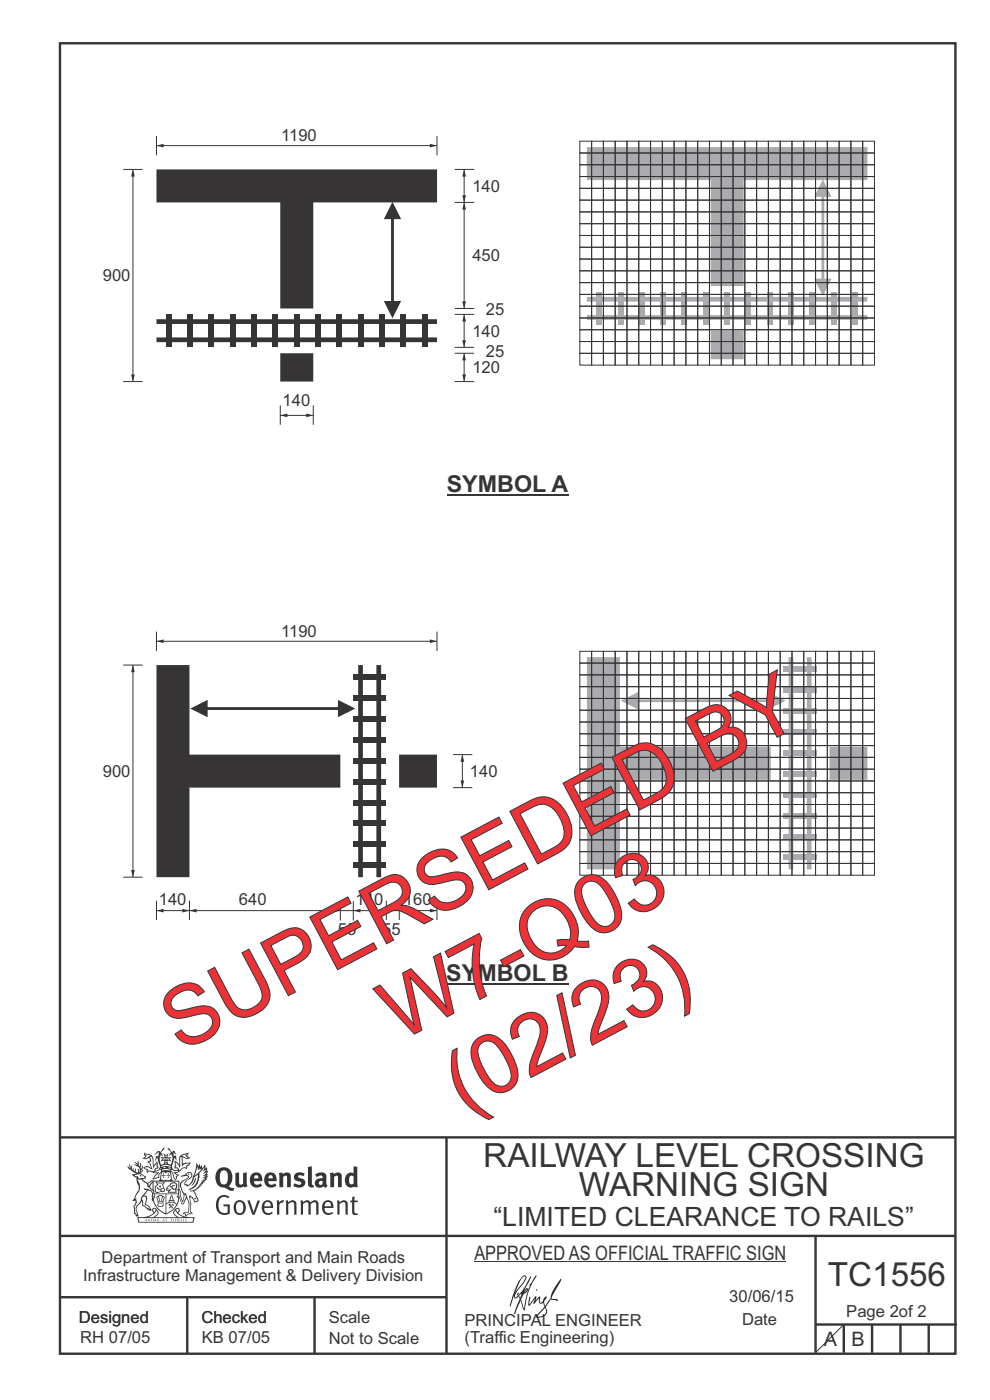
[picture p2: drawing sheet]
<svg xmlns="http://www.w3.org/2000/svg" width="210mm" height="297mm" viewBox="0 0 210 297" stroke-linecap="round" stroke-linejoin="round" font-family="sans-serif">
<defs><g id="words">
<g font-size="17.6" fill="#ed3237">
<text x="84.8" y="221" transform="rotate(-28 84.8 221)">W7-Q03</text>
<text x="38.3" y="223.3" transform="rotate(-28 38.3 223.3)">SUPERSEDED BY</text>
<text x="98.3" y="236.2" transform="rotate(-28 98.3 236.2)">(02/23)</text>
</g>
<g font-size="7.1" fill="#373435">
<text x="102.5" y="247.5">RAILWAY LEVEL CROSSING</text>
<text x="122.8" y="253.8">WARNING SIGN</text>
<text x="175.6" y="272.7">TC1556</text>
</g>
<text font-size="5.6" fill="#373435" x="104.7" y="260">“LIMITED CLEARANCE TO RAILS”</text>
<g font-size="4.9" fill="#373435">
<text x="94.8" y="104.5">SYMBOL A</text>
<text x="94.7" y="208.2">SYMBOL B</text>
</g>
<g font-size="4.2" fill="#373435">
<text x="100.6" y="267.2">APPROVED AS OFFICIAL TRAFFIC SIGN</text>
<text x="174.7" y="285.6">A</text>
<text x="180.6" y="285.6">B</text>
</g>
<g font-size="3.5" fill="#373435">
<text x="59.6" y="29.9">1190</text>
<text x="100.2" y="40.7">140</text>
<text x="21.8" y="59.7">900</text>
<text x="100.2" y="55.4">450</text>
<text x="100.2" y="71.4">140</text>
<text x="103.1" y="66.7">25</text>
<text x="103.1" y="75.7">25</text>
<text x="100.2" y="79.2">120</text>
<text x="59.9" y="86.2">140</text>
<text x="59.6" y="135.1">1190</text>
<text x="21.8" y="164.8">900</text>
<text x="99.7" y="164.8">140</text>
<text x="33.7" y="192">140</text>
<text x="75.4" y="192">140</text>
<text x="50.7" y="192">640</text>
<text x="85.7" y="192">160</text>
<text x="71.7" y="198.3">55</text>
<text x="81.1" y="198.3">55</text>
<text x="21.6" y="267.9">Department of Transport and Main Roads</text>
<text x="17.7" y="271.8">Infrastructure Management &amp; Delivery Division</text>
<text x="16.7" y="280.6">Designed</text>
<text x="42.7" y="280.6">Checked</text>
<text x="69.7" y="280.6">Scale</text>
<text x="98.5" y="281.3">PRINCIPAL ENGINEER</text>
<text x="154.7" y="276.2">30/06/15</text>
<text x="157.4" y="281.2">Date</text>
<text x="179.5" y="279.3">Page 2of 2</text>
<text x="17" y="284.8">RH 07/05</text>
<text x="42.8" y="284.8">KB 07/05</text>
<text x="69.7" y="285.2">Not to Scale</text>
<text x="98.5" y="284.8">(Traffic Engineering)</text>
</g>
</g></defs>
<g fill="none" stroke="#373435" stroke-width=".51">
<path d="M12.7 9.2h190v278h-190zM12.7 241.3h190M94.7 241.4v45.8M12.7 275.2h82M12.7 262.2h190.1M39.7 275.2v12M66.7 275.2v12M173 262.1v24.9M173 281h30M179 281v6M185 281v6M191 281v6"/>
<path d="M197 281v6"/>
</g>
<g fill="#373435">
<path d="M47 248.4a2.55 2.55 0 0 0 0 2.7l.3 .2a.81 .81 0 0 0 1-1v-.5a1.04 1.04 0 0 0-1.1-1.5zM46.3 248.1a1.82 1.82 0 0 1 2.1-.2 1.82 1.82 0 0 1 .9 1.8 2.29 2.29 0 0 1-.8 2l.7 .3h.5l-.2 .6a2.87 2.87 0 0 1-2-.7 2.12 2.12 0 0 1-1.7-3.1z" fill-rule="evenodd"/>
<path d="M49.9 248.9l.8-.2v2a.46 .46 0 0 0 .3 .6 .46 .46 0 0 0 .6-.3v-2.1l.7-.2v2.4l.2 .5-.5 .3-.3-.3a1.02 1.02 0 0 1-1.2 .3 1.02 1.02 0 0 1-.6-1.1z" fill-rule="evenodd"/>
<path d="M54 249.5l-.1 .5h.9a.49 .49 0 0 0-.2-.6 .49 .49 0 0 0-.6 .1zM53.4 249.1a1.34 1.34 0 0 1 1.6-.2 1.34 1.34 0 0 1 .6 1.5v.2h-1.7a.77 .77 0 0 0 .5 .8 .77 .77 0 0 0 .9-.4l.3 .5a1.59 1.59 0 0 1-2 .2 1.59 1.59 0 0 1-.5-2.1z" fill-rule="evenodd"/>
<path d="M57 249.5l-.1 .5h1a.49 .49 0 0 0-.2-.6 .49 .49 0 0 0-.7 .1zM56.4 249.1a1.34 1.34 0 0 1 1.6-.2 1.34 1.34 0 0 1 .7 1.5v.2h-1.8a.77 .77 0 0 0 .5 .8 .77 .77 0 0 0 .9-.4l.4 .5a1.59 1.59 0 0 1-2.1 .2 1.59 1.59 0 0 1-.5-2.1z" fill-rule="evenodd"/>
<path d="M59.2 248.9l.7-.2 .1 .4a.95 .95 0 0 1 1-.3 .95 .95 0 0 1 .7 .8v2.3h-.8v-2.3a.46 .46 0 0 0-.8 .1v2.2h-.8z" fill-rule="evenodd"/>
<path d="M62.6 249.1a1.75 1.75 0 0 1 2-.1l-.2 .5-.6-.2a.43 .43 0 0 0-.6 .3l.4 .3a1.04 1.04 0 0 1 1.2 1.1 1.04 1.04 0 0 1-1.4 1l-1.2-.4 .3-.6 1 .4 .4-.4a.88 .88 0 0 0-1-.5l-.4-.2-.1-.4z" fill-rule="evenodd"/>
<path d="M65.3 247.6l.8-.2 .1 3.8 .3 .2 .1 .4a.88 .88 0 0 1-1 0 .88 .88 0 0 1-.3-1z" fill-rule="evenodd"/>
<path d="M67.8 250.6a.43 .43 0 0 0-.1 .7 .43 .43 0 0 0 .7-.1v-.7zM66.8 249.1a1.7 1.7 0 0 1 2.4 .1v1.9l.3 .4-.4 .5-.5-.4a1.03 1.03 0 0 1-1.7-.1 1.03 1.03 0 0 1 .8-1.5h.7v-.4a.8 .8 0 0 0-1.2 .1z" fill-rule="evenodd"/>
<path d="M70 248.9l.7-.2 .1 .4a.95 .95 0 0 1 1-.3 .95 .95 0 0 1 .7 .8v2.3h-.8v-2.3a.46 .46 0 0 0-.8 .1v2.2h-.8z" fill-rule="evenodd"/>
<path d="M74.3 249.5a1.48 1.48 0 0 0 0 1.7h.5l.2-.1v-1.5l-.3-.2zM75 247.4l.8 .1 .1 4.4h-.7l-.1-.2a1.26 1.26 0 0 1-1.4 0 1.26 1.26 0 0 1-.5-1.3 1.29 1.29 0 0 1 .4-1.4 1.29 1.29 0 0 1 1.4-.1z" fill-rule="evenodd"/>
<path d="M46.4 253.9a1.72 1.72 0 0 1 2.3 0l-.3 .3a1.24 1.24 0 0 0-1.4-.2 1.24 1.24 0 0 0-.6 1.4 1.49 1.49 0 0 0 1.2 1.9l.7-.1v-1.3h-.8l-.1-.4h1.3v1.9a1.93 1.93 0 0 1-2.2 0 1.93 1.93 0 0 1-.7-2.2l.2-.8z" fill-rule="evenodd"/>
<path d="M50.4 255.1a1.65 1.65 0 0 0 .2 2.2 .99 .99 0 0 0 1-1.4 .78 .78 0 0 0-.4-.8 .78 .78 0 0 0-.8 0zM50 254.9a1.33 1.33 0 0 1 1.6-.1 1.33 1.33 0 0 1 .5 1.4 1.31 1.31 0 0 1-1.3 1.6 1.31 1.31 0 0 1-1.2-1.6v-.6z" fill-rule="evenodd"/>
<path d="M52.5 254.7l.4-.1 .9 2.6 .8-2.5h.5l-1.1 3h-.5z" fill-rule="evenodd"/>
<path d="M56.3 255.2l-.2 .7h1.3a.7 .7 0 0 0-.3-.8 .7 .7 0 0 0-.8 .1zM55.9 255a1.22 1.22 0 0 1 1.5-.2 1.22 1.22 0 0 1 .5 1.5h-1.8a.93 .93 0 0 0 .5 1 .93 .93 0 0 0 1.1-.2l.2 .3a1.43 1.43 0 0 1-1.8 .1 1.43 1.43 0 0 1-.6-1.7z" fill-rule="evenodd"/>
<path d="M58.7 254.7l.4-.1 .1 .5 .4-.4 .6-.1-.2 .5a.66 .66 0 0 0-.8 .7v1.9h-.4z" fill-rule="evenodd"/>
<path d="M60.6 254.7l.4-.1 .1 .5a.94 .94 0 0 1 1-.5 .94 .94 0 0 1 .8 .8v2.3h-.5l-.1-2.5a.81 .81 0 0 0-1.2 .3v2.2h-.4z" fill-rule="evenodd"/>
<path d="M63.7 254.7l.5-.1 .1 .5 .4-.3a.78 .78 0 0 1 1.1 .3 .9 .9 0 0 1 1-.5 .9 .9 0 0 1 .8 .8v2.3h-.5l-.1-2.5a.67 .67 0 0 0-1.1 .3v2.2h-.5v-2.4l-.4-.3-.7 .4v2.3h-.5z" fill-rule="evenodd"/>
<path d="M69 255.2l-.1 .7h1.3a.7 .7 0 0 0-.3-.8 .7 .7 0 0 0-.9 .1zM68.7 255a1.22 1.22 0 0 1 1.5-.2 1.22 1.22 0 0 1 .5 1.5h-1.8a.93 .93 0 0 0 .4 1 .93 .93 0 0 0 1.2-.2l.1 .3a1.44 1.44 0 0 1-1.7 .1 1.44 1.44 0 0 1-.6-1.7z" fill-rule="evenodd"/>
<path d="M71.4 254.7l.5-.1 .1 .5a.94 .94 0 0 1 1-.5 .94 .94 0 0 1 .8 .8v2.3h-.5l-.1-2.5a.81 .81 0 0 0-1.2 .3v2.2h-.4z" fill-rule="evenodd"/>
<path d="M74.7 253.9l.5-.1v.9h.7l-.1 .3h-.6v2.2l.1 .2h.5l.1 .3a.75 .75 0 0 1-1.2-.6v-2.1h-.4v-.3h.4z" fill-rule="evenodd"/>
<path d="M30.8 244.9l1.1 .3-.9 .5h-.4l.6-.5zM31.8 245.4h.2a2.44 2.44 0 0 1 .4 1.9l.1 .5 .7-1-.1 .6 .3 .3a.57 .57 0 0 0-.6 .7l-1-.1-.5 .2 .2-.5-.8-.3 .7-.1 .9 .5 .1-.1-.6-1.3-.2-.2h.5zM30.7 244.4l-.1 .5 .2 .4-.6 .4a1.04 1.04 0 0 0 1.4-.1l.2 .6-.3 .1-.2 .4a.94 .94 0 0 1 .8 1.1l-.2-.1a1.16 1.16 0 0 0-1.5-.1l.3 .4 .4 .2 .1 .5 .2 .1 .1-.2a.94 .94 0 0 1 1.1 .2l.8 .1-1.2 1.2a1.13 1.13 0 0 0 1.2-.2l.4-.1-.1-.4 .5-.8a.83 .83 0 0 0-.6 1.1l-.3-.1-.7 .4 1.1-1.4-.5 .1-.5-.1 1.3-.5-.1-.1-.9 .4v-.3l.2-.2 .3 .1 .1-.3-.2-.4v-.6l-.1-.4-.7 1v-.7a1.42 1.42 0 0 0-1.6-1.8z" fill-rule="evenodd"/>
<path d="M38.5 245.2l.5-.2 .7-.1-.6 .3 .8 .5h-.3zM38.3 245.5l.2-.1 .1 2a1.69 1.69 0 0 1 1.6-.6l-.8 .5 .1 .5a1.1 1.1 0 0 0-1.5 .6l-.1-.5-.2-.2h-.5l.3-.4-.3-.7a1.42 1.42 0 0 1 .8 1.1l.2-.1zM37.1 246.2l.1 1-.2 .3 .1 .4h.5l.1 .2a.96 .96 0 0 1-1.1-.1l-.1 .1a1.06 1.06 0 0 0 1.3 .2v.1a.72 .72 0 0 1-1 .2l.3 .5 .6 .2-.4 .2-.1 .6-.2-.3-.4-1.1-.4-.4 .4 .9a1.54 1.54 0 0 0 .7 1.2l.2-.3a.58 .58 0 0 1 .4-.8l.2-.1h-.3l-.5-.3 .9-.5a.93 .93 0 0 1 1.2-.5v.2l.2-.2 .1-.5a.99 .99 0 0 0 .7-.8l-1.3 .1-.3 .2-.1-1.4 .9 .4 .9-.3h-.4l-.5-.4 .4-.7-.6 .2a1.46 1.46 0 0 0-1.4 2.1v.4l-.2-.4z" fill-rule="evenodd"/>
<path d="M35.6 248.9l.2 .1-.1 .3 .4 .1h-.4v.6l-.1-.6h-.3l.3-.1z" fill-rule="evenodd"/>
<path d="M34.6 248.9l.2 .1v.3l.3 .1h-.3l-.1 .6v-.6h-.4l.4-.1z" fill-rule="evenodd"/>
<path d="M34.3 248.8a.57 .57 0 0 1 .9 .2 .57 .57 0 0 1 .9-.2l.2 1.4h-.2a.57 .57 0 0 1-.9 0 .69 .69 0 0 1-1.1 0zM34.2 248.1l-.3 2.1-.2 .4h3l-.2-.4-.3-2.1h-.2v.2l-.8-.1-.8 .1v-.2z" fill-rule="evenodd"/>
<path d="M34.2 252.4a.3 .3 0 0 0 .6 0 .3 .3 0 0 0-.6 0zM33.3 250.9l.3 .3-.3 .4a.79 .79 0 0 0 0 1.3l.8-.2-.1-.3a.55 .55 0 0 1-.7-.6l.1-.1 .2 .3 .3 .2 .8-.2-.4-.7 .4-.4-.7 .2zM33 250.7l1.1 .2 .9-.2-.4 .6 .4 1.2a.56 .56 0 0 1-.8 .3l-.2 .1a.73 .73 0 0 1-.9 .1 .73 .73 0 0 1-.3-1v-.4l.6-.4z" fill-rule="evenodd"/>
<path d="M35.6 251.8l.7-.4a.58 .58 0 0 1 1-.1 .58 .58 0 0 1-.4 .9l-.3-.3a.43 .43 0 0 1 .6-.4 .57 .57 0 0 0-.8 .2l-.2-.1-.3 .1 .4 .2a.55 .55 0 0 0 .9 .4v.5h-1.3l.3-.4-.1-.1-.6 .1 .2-.3-.2-.1zM35.4 251.8l-.1 .2a.39 .39 0 0 0 .2 .6h.3l-.2 .4h1.9l-.1-.8a.86 .86 0 0 0-.1-1.3 .86 .86 0 0 0-1.3 .4z" fill-rule="evenodd"/>
<path d="M36 254.8h.8v.2h-.8zM36.4 253.8l.2 .8h-.4zM36.4 253.5l-.3 .5-.1 .6h-.2v.4l-.7 .4 .2 .1a1.48 1.48 0 0 1 2.1 .2l.2-.1-.6-.5v-.5h-.2l-.1-.6z" fill-rule="evenodd"/>
<path d="M35.8 255.4l.4 .1 .1 .3 .3-.2-.2-.2a.38 .38 0 0 1 .5 .5l-.2-.2-.3 .2 .3 .2-.3 .3-.1-.4-.4 .4-.1-.2 .4-.3-.1-.1-.2 .1z" fill-rule="evenodd"/>
<path d="M34.5 254h.2v.2l-.2 .6h-.2zM33.6 255.3h.9v.2a.55 .55 0 0 1-.8 .4v-.2l-.2-.1zM33.4 254h.2l.2 .8h-.2zM33.6 255l.8-.1 .1 .2h-.8zM33.8 253.7h.5l-.2 1.1h-.1zM33.3 253.8l-.1 .3 .3 1.1a.48 .48 0 0 0-.1 .6 .48 .48 0 0 0 .5 .2h.5a.49 .49 0 0 0 .2-.8l.3-1.1-.1-.3a1.42 1.42 0 0 0-1.5 0z" fill-rule="evenodd"/>
<path d="M33.7 251.5l.4 .1 .1 .3h-.3z" fill-rule="evenodd"/>
<path d="M41.3 250.1l.3-.2-.2 .8-.6 .8h-.2l.5-.7z" fill-rule="evenodd"/>
<path d="M39.7 249l.3-.2 .5 .2a.88 .88 0 0 1-.6 1.1 1.22 1.22 0 0 0-.8 1.3l.5 .2a.72 .72 0 0 0 .9-.4l.5-.8 .2-.6 .8-.6v.2a2.85 2.85 0 0 1-2 2.9l.1 .1a2.13 2.13 0 0 0 1.9-1.5v-.3a2.01 2.01 0 0 0 .3-1.7l1.1-1.3-.4 1 .7-.5-.7 1 .8-.4-.8 .8 .7-.2-.9 .6 .8-.1-.8 .4h.7l-.8 .3 .3 .2h-.4l.2 .3h-.4l.2 .3h-.4l.1 .2h-.1a2.16 2.16 0 0 1-2 1.1l.1 .2 .4-.1a.76 .76 0 0 1 .7 .8l.5 1.2-.6 .2a1.45 1.45 0 0 0-1.1-1.3l.2 1.8-.1 1.8 .4 .3a1.07 1.07 0 0 0-1.2 .4v-.3l-.5-.2a.87 .87 0 0 1 1.1-.1v-.7a4.4 4.4 0 0 0-.6-3.1l-.1-.3h-.2a2.16 2.16 0 0 1-.7-2.2l.3-.4 1.2-.7a.55 .55 0 0 0-.4-.8zM37.8 252.4a.76 .76 0 0 1 .3 1.1l.6 1.6 .4-1.7 .2 .1a.61 .61 0 0 1-.1 .9l-.3 .8-.2 .1-.7-1.6-.3 .1a1.18 1.18 0 0 0 .1-1.4zM41.8 247.5l.2 .7 .3-.5v.6l.4-.5a1.9 1.9 0 0 1-1.2 1.4l-.3 .3zM38.2 249.6l1.4-.2 .2 .2v.3l-.5 .2a1.26 1.26 0 0 0-.9 1.9l.2 .7a1.84 1.84 0 0 1 .1 2.1l-.4-1.4a.96 .96 0 0 0-.4-1.2l-.4 .2a.78 .78 0 0 1 0 1.3l.1 .3h.4l.4 1.1a.38 .38 0 0 0 .2 .4 .38 .38 0 0 0 .4-.1l.6-1.2a2.94 2.94 0 0 1 .4 2.5l-.1 .4h-.8l-.3 .4v.2l.4-.1 .1 .4 .2 .1a1.02 1.02 0 0 1 1.3-.5v-.4l-.3-.1 .1-1.8-.3-1.3h.1a1.14 1.14 0 0 1 .8 1 .63 .63 0 0 0 .8-.2 .63 .63 0 0 0-.2-.9l-.6-1.2 .9-.6 .2-.4h.3l-.1-.2h.4l-.1-.3h.3l-.1-.3 .5-.1-.2-.2 .6-.4v-.2h-.2l.4-.5h-.3l.3-.5-.4 .1 .4-.5v-.3l-.3 .2 .2-.7-.1-.2-.4 .3v-.8l-.6 .8-.2-.8-.2 .5-.3-.7-.1 .6-.5-.8-.1 1.4-.6 1.8a1.81 1.81 0 0 1-1 1.5l-.6-.2a1.75 1.75 0 0 1 1.1-1.2 .75 .75 0 0 0 .1-1.3 .75 .75 0 0 0-1.2 .4z" fill-rule="evenodd"/>
<path d="M41.2 254.1h.3l.2 .2-.4 .1z" fill-rule="evenodd"/>
<path d="M29.4 258.4h11.6l-.1 .8h-11.4zM31.3 258.2l.5-.1a2.48 2.48 0 0 0 1.4-1.3l.3 .5-.5 .6-.5 .3zM32.5 256.6l.3-.2 .2 .1-.3 .7zM37.2 256.8a2.65 2.65 0 0 0 1.8 1.4h-1.1l-.5-.3-.5-.6zM37.4 256.5l.2-.1 .3 .2-.3 .6zM29.2 258.2l.1 1.2h11.8l.2-1.1-.2-.1a4.1 4.1 0 0 1-3.3-.9l.3-.4-.1-.6a1.06 1.06 0 0 0-1.3 1l.2 .4 .6 .5h-4.7l.3-.1a.84 .84 0 0 0 .6-.8 .84 .84 0 0 0-.5-.8l-.3-.2h-.5l-.1 .6 .3 .4a4.2 4.2 0 0 1-3.4 .9z" fill-rule="evenodd"/>
<path d="M31 258.7l.1 .2h-.2zM31 258.5l-.3 .6 .4-.2 .2 .2z" fill-rule="evenodd"/>
<path d="M31.3 258.6h.3v.4a.25 .25 0 0 0 .2-.1 .25 .25 0 0 0-.1-.3h.1a.29 .29 0 0 1 0 .4 .29 .29 0 0 1-.4 0 .29 .29 0 0 1 0-.4z" fill-rule="evenodd"/>
<path d="M32.2 258.6a.22 .22 0 0 1 .3 .2 .22 .22 0 0 1-.3 .2zM32 258.6l.1 .4a.33 .33 0 0 0 .4 0 .33 .33 0 0 0 0-.4 .33 .33 0 0 0-.5 0z" fill-rule="evenodd"/>
<path d="M32.9 258.7l.1 .2h-.2zM32.9 258.5l-.2 .6 .3-.2 .2 .2z" fill-rule="evenodd"/>
<path d="M33.3 258.6h.2l.1 .1 .2-.1-.2 .2 .2 .3-.3-.3-.1 .3h-.1l.2-.3z" fill-rule="evenodd"/>
<path d="M34.7 258.7l.1 .2h-.2zM34.7 258.5l-.3 .6 .4-.2 .2 .2z" fill-rule="evenodd"/>
<path d="M35 258.5h.5l-.2 .1v.5h-.2l.1-.5z" fill-rule="evenodd"/>
<path d="M36.2 258.6l.3-.1-.1 .1v.2h.1h-.1v.3h-.2z" fill-rule="evenodd"/>
<path d="M36.7 258.6h.2v.5h-.2z" fill-rule="evenodd"/>
<path d="M37.3 258.6a.22 .22 0 0 1 .3 .2 .22 .22 0 0 1-.3 .2zM37.1 258.6v.4a.33 .33 0 0 0 .5 0 .33 .33 0 0 0 0-.4 .33 .33 0 0 0-.5 0z" fill-rule="evenodd"/>
<path d="M37.8 258.6l.4-.1-.2 .1v.2h.1h-.1v.2l.2 .1h-.4z" fill-rule="evenodd"/>
<path d="M38.4 258.6h.2l-.1 .4 .2 .1h-.3z" fill-rule="evenodd"/>
<path d="M38.9 258.6h.2v.5h-.2z" fill-rule="evenodd"/>
<path d="M39.3 258.6h.2h-.1l.2 .3-.2 .2-.1-.1v-.1l.2 .1z" fill-rule="evenodd"/>
<path d="M34.2 247.4a1.51 1.51 0 0 1 2 .2 2.67 2.67 0 0 0-2.1 0zM35.7 247.6l.4 .1 .1 .3-.4-.1zM34.6 247.6h.5l.1 .2h-.4zM34 247.8l.3 .2h-.3zM34.9 246.9l.3-.2 .3 .2zM34.9 245.6l.2 .1v.3h-.2zM35 245.1l.2 .2 .2-.2-.1 .3h-.2zM35.1 246.3h.2l.1 .4-.2-.2-.2 .2zM35.3 245.7l.2-.1v.4h-.2zM34.4 245.7h.3l.1 .3-.4 .1 .2-.2zM35.7 245.7h.3l-.2 .2 .2 .2-.4-.1zM32.7 244.9l1-.5-.1 1-.2-.2-.3 .2-.3 1.1 .5-1 .3 .9a1.84 1.84 0 0 1 .2 1.7l.4 .1a2.48 2.48 0 0 1 2.2 0l.2-.2-.2-.7 .7-1.8 .4 .7-.2-1-.2-.1-.2 .3v-.9l.6 .4-.6-.8-.3 .1-.1 .4-.5-.9-.5-.3 .2 .5 .6 .5-.5 .8 .4-.4a2.06 2.06 0 0 1 0 2.3l-.5-.2-.2-.6 .1-.1 .8 .2-.4-.5 .4-.5-.7 .2-.2-.2 .2-.7-.5 .4-.5-.4 .2 .7-.2 .2-.7-.2 .4 .5-.4 .5 .8-.2 .1 .1-.2 .6-.5 .2a2.02 2.02 0 0 1 0-2.2l.3 .5-.1-.7-.3-.1 .8-1.2-.4 .3-.5 .8-.2-.3a.8 .8 0 0 0-.8 .5z" fill-rule="evenodd"/>
<path d="M29.2 250.1l.3 .1a.61 .61 0 0 1 .8 .4l.3 .2a.8 .8 0 0 1 .6 1l.4 .1 .5 .5a1 1 0 0 1 .5 1.1l-.1 .7v-.5h-.1a.96 .96 0 0 0-.8-1.3l-.2-.2h-.7l-.1-.1-.1 .1 .1 .3h.6l-1.2 1.3-.2 1-.4 .6a1.33 1.33 0 0 0-.5 1.8l.2 .5a1.26 1.26 0 0 1-.5-1.5l-.1-.3a1.56 1.56 0 0 0 .4-1.7l-.3 .2 .2-.5a3.2 3.2 0 0 0 .7-3zM30.4 253.9h.4a2.06 2.06 0 0 1-.1 1.6l.7 .5 .4 .4-.6-.1-.8-.6-.1-.9a.51 .51 0 0 1 .1-.9zM28.6 249.3a1.52 1.52 0 0 1 2.1 .5l-1.1 .2-.2-.1-.1-.4h-.5zM27.5 247v.8l-.3-.4h-.1a3.1 3.1 0 0 0 1.9 1.6l-1 .1 .5 .6 .5 .1 .1 1.1a1.84 1.84 0 0 1-.3 2.5l-.4 .9-.3 .4 .2 .1 .4-.1 .1 .4-.2 .5-.3 .2 .1 1.7h.2l.3 .5 .1 .1 .4-.1-.1-.5a1.3 1.3 0 0 1-.1-1.7l.9-1 .1 1.1 .6 .2 .5 .5 .1-.1 .2 .3h.5a1.85 1.85 0 0 0-1.2-1.4l.1-.3a1.39 1.39 0 0 0 0-1.4l-.5-.1 .5-.5a.66 .66 0 0 1 .9-.4 .66 .66 0 0 1 .3 .9l-.1 .4 .2-.1v.2l-.1 .3 .2 .5 .1-.3a2.24 2.24 0 0 0 .1-2.2 .73 .73 0 0 1-.7-.7 .73 .73 0 0 1 .6-.7v-.2a.94 .94 0 0 0-.9 .8 .48 .48 0 0 1-.1-.6 .48 .48 0 0 1 .5-.2l.5-.3a.51 .51 0 0 0-.8 .2l-.5 .2-1-.8h.6l.2-.5-1.2-.7 .5-.5v-.3l-.5 .4 .1-.2a.69 .69 0 0 0 .2-1v.4l-.2 .3v-1.1l-.3-.2 .1 .6-.1 .2-.4-1.3v.7l-.6-.4 .5 .7-.6-.2 .3 .3a1 1 0 0 1 .7 1.4l-.2-.8v.9l-.5-.2v-.8l-.2 .7-.2-.1-.1-.6-.2 .4-.2-.2 .1-.7-.2 .5z" fill-rule="evenodd"/>
<path d="M29.6 249.4l.2-.1 .3 .2z" fill-rule="evenodd"/>
<path d="M32.4 250.5h5.6v2l-.2-.1v-1.7h-5.2v2.5h5.2v-.8l.1 .2-.1 1.1v-.3h-2.5v4a4.1 4.1 0 0 0 2.6-3.6l.1-.1a4 4 0 0 1-2.8 3.9 4.2 4.2 0 0 1-2.8-4.7l.1 1.2 .1-.1a3.8 3.8 0 0 0 2.5 3.4v-4h-2.5l-.2-.9z" fill-rule="evenodd"/>
<circle cx="40" cy="249.1" r=".17"/>
</g>
<path d="M100.6 267.7h66.2" fill="none" stroke="#373435" stroke-width=".21"/>
<g fill="#252726">
<path d="M111.6 273.7l.2-.2-.5 .7zM110.4 274.5l.3 .1-.3 .7-.3-.4zM110.9 270.9l.5-.1a9.3 9.3 0 0 1-2 3.2l-.1 .2 1-2.5zM110.6 271a14.7 14.7 0 0 0-2.2 4.9l-.3 1.2 .1 .1 .8-2.4a.42 .42 0 0 0 .2 .7 .42 .42 0 0 0 .6-.3l.2-.2 .2 .6-1.1 3.1h.2l1.1-2.8 .6 1.9 .2 .2 .2-.5a13.5 13.5 0 0 1 2-6.2l.5-.5-.2-.2-1.6 2.1 .4-.1a14.9 14.9 0 0 0-1.3 5.1l-.4-1.2a1.39 1.39 0 0 1 .2-1.8l.1-.2a.92 .92 0 0 0 .8-1.2 .75 .75 0 0 0-.7 .7l-.2 .2 1.6-3.4h-.1l-.4 .7a10.5 10.5 0 0 1-2.2 3.2l.2-.4a.32 .32 0 0 0-.4 .2 .32 .32 0 0 0 .1 .4l-.5 .4a3.2 3.2 0 0 1 1.1-2.3l.5-.6a2.49 2.49 0 0 0 .7-1.6l-.3-.2z" fill-rule="evenodd"/>
<path d="M115.6 277.5a1.15 1.15 0 0 1 .1 1.3 1.15 1.15 0 0 1-1.2 .5h-.5zM112.3 275.1l-.3 1.7 .3 .2 1.2-1.5-.3 1.1 1.1-1.2a.94 .94 0 0 0 .4 1.2l.5-.3 .3 .9-1.2 1.3a.98 .98 0 0 0-.5 1 1.9 1.9 0 0 0 2.3-1.3l-.1-.3a1.02 1.02 0 0 1 .3-1.4l.5-.9 1.5 .3-.2-.5v.3l-1.1-.2v-.2l2-3.6 .1-.3-.1-.1-1.8 2.7a6.6 6.6 0 0 1-1.5 3l-.2-.2a1.01 1.01 0 0 1 .4-1.4l.1-.2-.3-.2-.3 .5-.2 .5-.5 .4-.2-.4 .1-.9-.2-.1-.8 .9 .2-.9h-.1l-1.4 1.7 .2-1.4v-.1z" fill-rule="evenodd"/>
<path d="M113.7 273.5l.3 .3h-.3z" fill-rule="evenodd"/>
</g>
<path d="M179 281l-6 6" fill="none" stroke="#373435" stroke-width=".21"/>
<path d="M94.8 105h25.8" fill="none" stroke="#373435" stroke-width=".22"/>
<g fill="#373435">
<path d="M59.5 74.9v6h7v-6zM59.5 38.2h7v27.2h-7z" fill-rule="evenodd"/>
<path d="M33.2 35.9h59.5v7h-59.5z" fill-rule="evenodd"/>
<path d="M33.2 71.6h59.5v1h-59.5zM33.2 67.7h59.5v1h-59.5z" fill-rule="evenodd"/>
</g>
<path d="M81.4 63.9h3.7l-1.8 3.6zM83 46.3h.6v17.7h-.6zM83.3 42.8l1.8 3.7h-3.7z" fill="#373435"/>
<path d="M33.2 30.9h59.5M92.7 28.8v4.2" fill="none" stroke="#373435" stroke-width=".21"/>
<g fill="#373435">
<path d="M33.2 30.9l1.5-.4v.8z"/>
<path d="M91.2 30.5l1.5 .4-1.5 .4z"/>
</g>
<path d="M33.2 28.8v4.2M98.5 74.9v6" fill="none" stroke="#373435" stroke-width=".21"/>
<g fill="#373435">
<path d="M98.5 74.9l.3 1.6h-.7z"/>
<path d="M98.1 79.4h.7l-.3 1.5z"/>
</g>
<path d="M98.5 35.9v7M96.5 74.9h4.1M96.5 80.9h4.1" fill="none" stroke="#373435" stroke-width=".21"/>
<g fill="#373435">
<path d="M98.5 35.9l.3 1.6h-.7z"/>
<path d="M98.1 41.4h.7l-.3 1.5z"/>
</g>
<path d="M96.5 35.9h4.1M96.5 42.9h4.1" fill="none" stroke="#373435" stroke-width=".21"/>
<g fill="#373435">
<path d="M35.2 66.7h1.2v7h-1.2z" fill-rule="evenodd"/>
<path d="M39.7 66.7h1.2v7h-1.2z" fill-rule="evenodd"/>
<path d="M44.3 66.7h1.2v7h-1.2z" fill-rule="evenodd"/>
<path d="M48.8 66.7h1.2v7h-1.2z" fill-rule="evenodd"/>
<path d="M53.3 66.7h1.2v7h-1.2z" fill-rule="evenodd"/>
<path d="M57.8 66.7h1.2v7h-1.2z" fill-rule="evenodd"/>
<path d="M62.3 66.7h1.2v7h-1.2z" fill-rule="evenodd"/>
<path d="M66.9 66.7h1.2v7h-1.2z" fill-rule="evenodd"/>
<path d="M71.4 66.7h1.2v7h-1.2z" fill-rule="evenodd"/>
<path d="M75.9 66.7h1.2v7h-1.2z" fill-rule="evenodd"/>
<path d="M80.4 66.7h1.2v7h-1.2z" fill-rule="evenodd"/>
<path d="M89.5 66.7h1.2v7h-1.2z" fill-rule="evenodd"/>
<path d="M84.9 66.7h1.2v7h-1.2z" fill-rule="evenodd"/>
</g>
<path d="M98.5 66.7v7" fill="none" stroke="#373435" stroke-width=".21"/>
<g fill="#373435">
<path d="M98.5 66.7l.3 1.5h-.7z"/>
<path d="M98.1 72.2h.7l-.3 1.5z"/>
</g>
<path d="M98.5 42.9v22.5M96.5 73.7h4.1M96.5 66.7h4.1" fill="none" stroke="#373435" stroke-width=".21"/>
<g fill="#373435">
<path d="M98.5 42.9l.3 1.6h-.7z"/>
<path d="M98.1 63.9h.7l-.3 1.5z"/>
</g>
<path d="M96.5 65.4h4.1M59.5 88.1h7" fill="none" stroke="#373435" stroke-width=".21"/>
<g fill="#373435">
<path d="M59.5 88.1l1.5-.4v.8z"/>
<path d="M64.9 87.7l1.6 .4-1.6 .4z"/>
</g>
<path d="M28.2 35.9v45M26.1 80.9h4.2M59.5 86v4.1M66.5 86v4.1" fill="none" stroke="#373435" stroke-width=".21"/>
<g fill="#373435">
<path d="M28.2 35.9l.4 1.6h-.8z"/>
<path d="M27.8 79.4h.8l-.4 1.5z"/>
</g>
<path d="M26.1 35.9h4.2" fill="none" stroke="#373435" stroke-width=".21"/>
<g fill="#a9abae">
<path d="M150.7 70.2v6h7v-6zM150.7 33.4h7v27.3h-7z" fill-rule="evenodd"/>
<path d="M124.5 31.2h59.5v7h-59.5z" fill-rule="evenodd"/>
<path d="M124.5 66.9h59.5v.9h-59.5zM124.5 63h59.5v1h-59.5z" fill-rule="evenodd"/>
<path d="M126.5 62h1.2v7h-1.2z" fill-rule="evenodd"/>
<path d="M131 62h1.2v7h-1.2z" fill-rule="evenodd"/>
<path d="M135.6 62h1.2v7h-1.2z" fill-rule="evenodd"/>
<path d="M140.1 62h1.2v7h-1.2z" fill-rule="evenodd"/>
<path d="M144.6 62h1.2v7h-1.2z" fill-rule="evenodd"/>
<path d="M149.1 62h1.2v7h-1.2z" fill-rule="evenodd"/>
<path d="M153.6 62h1.2v7h-1.2z" fill-rule="evenodd"/>
<path d="M158.2 62h1.2v7h-1.2z" fill-rule="evenodd"/>
<path d="M162.7 62h1.2v7h-1.2z" fill-rule="evenodd"/>
<path d="M167.2 62h1.2v7h-1.2z" fill-rule="evenodd"/>
<path d="M171.7 62h1.2v7h-1.2z" fill-rule="evenodd"/>
<path d="M180.8 62h1.2v7h-1.2z" fill-rule="evenodd"/>
<path d="M176.2 62h1.2v7h-1.2z" fill-rule="evenodd"/>
</g>
<path d="M172.7 59.1h3.7l-1.9 3.7zM174.2 41.6h.6v17.7h-.6zM174.5 38.1l1.9 3.6h-3.7z" fill="#a9abae"/>
<g fill="none" stroke="#373435" stroke-width=".21">
<path d="M123 30h2.5v2.5h-2.5zM123 32.5h2.5v2.5h-2.5zM123 35h2.5v2.5h-2.5zM123 37.5h2.5v2.5h-2.5zM123 40h2.5v2.5h-2.5zM125.5 30h2.5v2.5h-2.5zM125.5 32.5h2.5v2.5h-2.5zM125.5 35h2.5v2.5h-2.5zM125.5 37.5h2.5v2.5h-2.5zM125.5 40h2.5v2.5h-2.5zM128 30h2.5v2.5h-2.5zM128 32.5h2.5v2.5h-2.5z"/>
<path d="M128 35h2.5v2.5h-2.5zM128 37.5h2.5v2.5h-2.5zM128 40h2.5v2.5h-2.5zM130.5 30h2.5v2.5h-2.5zM130.5 32.5h2.5v2.5h-2.5zM130.5 35h2.5v2.5h-2.5zM130.5 37.5h2.5v2.5h-2.5zM130.5 40h2.5v2.5h-2.5zM133 30h2.5v2.5h-2.5zM133 32.5h2.5v2.5h-2.5zM133 35h2.5v2.5h-2.5zM133 37.5h2.5v2.5h-2.5z"/>
<path d="M133 40h2.5v2.5h-2.5zM135.5 30h2.5v2.5h-2.5zM135.5 32.5h2.5v2.5h-2.5zM135.5 35h2.5v2.5h-2.5zM135.5 37.5h2.5v2.5h-2.5zM135.5 40h2.5v2.5h-2.5zM138 30h2.5v2.5h-2.5zM138 32.5h2.5v2.5h-2.5zM138 35h2.5v2.5h-2.5zM138 37.5h2.5v2.5h-2.5zM138 40h2.5v2.5h-2.5zM140.5 30h2.5v2.5h-2.5z"/>
<path d="M140.5 32.5h2.5v2.5h-2.5zM140.5 35h2.5v2.5h-2.5zM140.5 37.5h2.5v2.5h-2.5zM140.5 40h2.5v2.5h-2.5zM143 30h2.5v2.5h-2.5zM143 32.5h2.5v2.5h-2.5zM143 35h2.5v2.5h-2.5zM143 37.5h2.5v2.5h-2.5zM143 40h2.5v2.5h-2.5zM145.5 30h2.5v2.5h-2.5zM145.5 32.5h2.5v2.5h-2.5zM145.5 35h2.5v2.5h-2.5z"/>
<path d="M145.5 37.5h2.5v2.5h-2.5zM145.5 40h2.5v2.5h-2.5zM148 30h2.5v2.5h-2.5zM148 32.5h2.5v2.5h-2.5zM148 35h2.5v2.5h-2.5zM148 37.5h2.5v2.5h-2.5zM148 40h2.5v2.5h-2.5zM150.5 30h2.5v2.5h-2.5zM150.5 32.5h2.5v2.5h-2.5zM150.5 35h2.5v2.5h-2.5zM150.5 37.5h2.5v2.5h-2.5zM150.5 40h2.5v2.5h-2.5z"/>
<path d="M153 30h2.5v2.5h-2.5zM153 32.5h2.5v2.5h-2.5zM153 35h2.5v2.5h-2.5zM153 37.5h2.5v2.5h-2.5zM153 40h2.5v2.5h-2.5zM155.5 30h2.5v2.5h-2.5zM155.5 32.5h2.5v2.5h-2.5zM155.5 35h2.5v2.5h-2.5zM155.5 37.5h2.5v2.5h-2.5zM155.5 40h2.5v2.5h-2.5zM158 30h2.5v2.5h-2.5zM158 32.5h2.5v2.5h-2.5z"/>
<path d="M158 35h2.5v2.5h-2.5zM158 37.5h2.5v2.5h-2.5zM158 40h2.5v2.5h-2.5zM160.5 30h2.5v2.5h-2.5zM160.5 32.5h2.5v2.5h-2.5zM160.5 35h2.5v2.5h-2.5zM160.5 37.5h2.5v2.5h-2.5zM160.5 40h2.5v2.5h-2.5zM163 30h2.5v2.5h-2.5zM163 32.5h2.5v2.5h-2.5zM163 35h2.5v2.5h-2.5zM163 37.5h2.5v2.5h-2.5z"/>
<path d="M163 40h2.5v2.5h-2.5zM165.5 30h2.5v2.5h-2.5zM165.5 32.5h2.5v2.5h-2.5zM165.5 35h2.5v2.5h-2.5zM165.5 37.5h2.5v2.5h-2.5zM165.5 40h2.5v2.5h-2.5zM168 30h2.5v2.5h-2.5zM168 32.5h2.5v2.5h-2.5zM168 35h2.5v2.5h-2.5zM168 37.5h2.5v2.5h-2.5zM168 40h2.5v2.5h-2.5zM170.5 30h2.5v2.5h-2.5z"/>
<path d="M170.5 32.5h2.5v2.5h-2.5zM170.5 35h2.5v2.5h-2.5zM170.5 37.5h2.5v2.5h-2.5zM170.5 40h2.5v2.5h-2.5zM173 30h2.5v2.5h-2.5zM173 32.5h2.5v2.5h-2.5zM173 35h2.5v2.5h-2.5zM173 37.5h2.5v2.5h-2.5zM173 40h2.5v2.5h-2.5zM175.5 30h2.5v2.5h-2.5zM175.5 32.5h2.5v2.5h-2.5zM175.5 35h2.5v2.5h-2.5z"/>
<path d="M175.5 37.5h2.5v2.5h-2.5zM175.5 40h2.5v2.5h-2.5zM178 30h2.5v2.5h-2.5zM178 32.5h2.5v2.5h-2.5zM178 35h2.5v2.5h-2.5zM178 37.5h2.5v2.5h-2.5zM178 40h2.5v2.5h-2.5zM180.5 30h2.5v2.5h-2.5zM180.5 32.5h2.5v2.5h-2.5zM180.5 35h2.5v2.5h-2.5zM180.5 37.5h2.5v2.5h-2.5zM180.5 40h2.5v2.5h-2.5z"/>
<path d="M183 30h2.5v2.5h-2.5zM183 32.5h2.5v2.5h-2.5zM183 35h2.5v2.5h-2.5zM183 37.5h2.5v2.5h-2.5zM183 40h2.5v2.5h-2.5zM123 42.5h2.5v2.5h-2.5zM123 45h2.5v2.5h-2.5zM123 47.5h2.5v2.5h-2.5zM123 50h2.5v2.5h-2.5zM123 60h2.5v2.5h-2.5zM123 57.5h2.5v2.5h-2.5zM123 55h2.5v2.5h-2.5z"/>
<path d="M123 52.5h2.5v2.5h-2.5zM125.5 42.5h2.5v2.5h-2.5zM125.5 45h2.5v2.5h-2.5zM125.5 47.5h2.5v2.5h-2.5zM125.5 50h2.5v2.5h-2.5zM125.5 60h2.5v2.5h-2.5zM125.5 57.5h2.5v2.5h-2.5zM125.5 55h2.5v2.5h-2.5zM125.5 52.5h2.5v2.5h-2.5zM128 42.5h2.5v2.5h-2.5zM128 45h2.5v2.5h-2.5zM128 47.5h2.5v2.5h-2.5z"/>
<path d="M128 50h2.5v2.5h-2.5zM128 60h2.5v2.5h-2.5zM128 57.5h2.5v2.5h-2.5zM128 55h2.5v2.5h-2.5zM128 52.5h2.5v2.5h-2.5zM130.5 42.5h2.5v2.5h-2.5zM130.5 45h2.5v2.5h-2.5zM130.5 47.5h2.5v2.5h-2.5zM130.5 50h2.5v2.5h-2.5zM130.5 60h2.5v2.5h-2.5zM130.5 57.5h2.5v2.5h-2.5zM130.5 55h2.5v2.5h-2.5z"/>
<path d="M130.5 52.5h2.5v2.5h-2.5zM133 42.5h2.5v2.5h-2.5zM133 45h2.5v2.5h-2.5zM133 47.5h2.5v2.5h-2.5zM133 50h2.5v2.5h-2.5zM133 60h2.5v2.5h-2.5zM133 57.5h2.5v2.5h-2.5zM133 55h2.5v2.5h-2.5zM133 52.5h2.5v2.5h-2.5zM135.5 42.5h2.5v2.5h-2.5zM135.5 45h2.5v2.5h-2.5zM135.5 47.5h2.5v2.5h-2.5z"/>
<path d="M135.5 50h2.5v2.5h-2.5zM135.5 60h2.5v2.5h-2.5zM135.5 57.5h2.5v2.5h-2.5zM135.5 55h2.5v2.5h-2.5zM135.5 52.5h2.5v2.5h-2.5zM138 42.5h2.5v2.5h-2.5zM138 45h2.5v2.5h-2.5zM138 47.5h2.5v2.5h-2.5zM138 50h2.5v2.5h-2.5zM138 60h2.5v2.5h-2.5zM138 57.5h2.5v2.5h-2.5zM138 55h2.5v2.5h-2.5z"/>
<path d="M138 52.5h2.5v2.5h-2.5zM140.5 42.5h2.5v2.5h-2.5zM140.5 45h2.5v2.5h-2.5zM140.5 47.5h2.5v2.5h-2.5zM140.5 50h2.5v2.5h-2.5zM140.5 60h2.5v2.5h-2.5zM140.5 57.5h2.5v2.5h-2.5zM140.5 55h2.5v2.5h-2.5zM140.5 52.5h2.5v2.5h-2.5zM143 42.5h2.5v2.5h-2.5zM143 45h2.5v2.5h-2.5zM143 47.5h2.5v2.5h-2.5z"/>
<path d="M143 50h2.5v2.5h-2.5zM143 60h2.5v2.5h-2.5zM143 57.5h2.5v2.5h-2.5zM143 55h2.5v2.5h-2.5zM143 52.5h2.5v2.5h-2.5zM145.5 42.5h2.5v2.5h-2.5zM145.5 45h2.5v2.5h-2.5zM145.5 47.5h2.5v2.5h-2.5zM145.5 50h2.5v2.5h-2.5zM145.5 60h2.5v2.5h-2.5zM145.5 57.5h2.5v2.5h-2.5zM145.5 55h2.5v2.5h-2.5z"/>
<path d="M145.5 52.5h2.5v2.5h-2.5zM148 42.5h2.5v2.5h-2.5zM148 45h2.5v2.5h-2.5zM148 47.5h2.5v2.5h-2.5zM148 50h2.5v2.5h-2.5zM148 60h2.5v2.5h-2.5zM148 57.5h2.5v2.5h-2.5zM148 55h2.5v2.5h-2.5zM148 52.5h2.5v2.5h-2.5zM150.5 42.5h2.5v2.5h-2.5zM150.5 45h2.5v2.5h-2.5zM150.5 47.5h2.5v2.5h-2.5z"/>
<path d="M150.5 50h2.5v2.5h-2.5zM150.5 60h2.5v2.5h-2.5zM150.5 57.5h2.5v2.5h-2.5zM150.5 55h2.5v2.5h-2.5zM150.5 52.5h2.5v2.5h-2.5zM153 42.5h2.5v2.5h-2.5zM153 45h2.5v2.5h-2.5zM153 47.5h2.5v2.5h-2.5zM153 50h2.5v2.5h-2.5zM153 60h2.5v2.5h-2.5zM153 57.5h2.5v2.5h-2.5zM153 55h2.5v2.5h-2.5z"/>
<path d="M153 52.5h2.5v2.5h-2.5zM155.5 42.5h2.5v2.5h-2.5zM155.5 45h2.5v2.5h-2.5zM155.5 47.5h2.5v2.5h-2.5zM155.5 50h2.5v2.5h-2.5zM155.5 60h2.5v2.5h-2.5zM155.5 57.5h2.5v2.5h-2.5zM155.5 55h2.5v2.5h-2.5zM155.5 52.5h2.5v2.5h-2.5zM158 42.5h2.5v2.5h-2.5zM158 45h2.5v2.5h-2.5zM158 47.5h2.5v2.5h-2.5z"/>
<path d="M158 50h2.5v2.5h-2.5zM158 60h2.5v2.5h-2.5zM158 57.5h2.5v2.5h-2.5zM158 55h2.5v2.5h-2.5zM158 52.5h2.5v2.5h-2.5zM160.5 42.5h2.5v2.5h-2.5zM160.5 45h2.5v2.5h-2.5zM160.5 47.5h2.5v2.5h-2.5zM160.5 50h2.5v2.5h-2.5zM160.5 60h2.5v2.5h-2.5zM160.5 57.5h2.5v2.5h-2.5zM160.5 55h2.5v2.5h-2.5z"/>
<path d="M160.5 52.5h2.5v2.5h-2.5zM163 42.5h2.5v2.5h-2.5zM163 45h2.5v2.5h-2.5zM163 47.5h2.5v2.5h-2.5zM163 50h2.5v2.5h-2.5zM163 60h2.5v2.5h-2.5zM163 57.5h2.5v2.5h-2.5zM163 55h2.5v2.5h-2.5zM163 52.5h2.5v2.5h-2.5zM165.5 42.5h2.5v2.5h-2.5zM165.5 45h2.5v2.5h-2.5zM165.5 47.5h2.5v2.5h-2.5z"/>
<path d="M165.5 50h2.5v2.5h-2.5zM165.5 60h2.5v2.5h-2.5zM165.5 57.5h2.5v2.5h-2.5zM165.5 55h2.5v2.5h-2.5zM165.5 52.5h2.5v2.5h-2.5zM168 42.5h2.5v2.5h-2.5zM168 45h2.5v2.5h-2.5zM168 47.5h2.5v2.5h-2.5zM168 50h2.5v2.5h-2.5zM168 60h2.5v2.5h-2.5zM168 57.5h2.5v2.5h-2.5zM168 55h2.5v2.5h-2.5z"/>
<path d="M168 52.5h2.5v2.5h-2.5zM170.5 42.5h2.5v2.5h-2.5zM170.5 45h2.5v2.5h-2.5zM170.5 47.5h2.5v2.5h-2.5zM170.5 50h2.5v2.5h-2.5zM170.5 60h2.5v2.5h-2.5zM170.5 57.5h2.5v2.5h-2.5zM170.5 55h2.5v2.5h-2.5zM170.5 52.5h2.5v2.5h-2.5zM173 42.5h2.5v2.5h-2.5zM173 45h2.5v2.5h-2.5zM173 47.5h2.5v2.5h-2.5z"/>
<path d="M173 50h2.5v2.5h-2.5zM173 60h2.5v2.5h-2.5zM173 57.5h2.5v2.5h-2.5zM173 55h2.5v2.5h-2.5zM173 52.5h2.5v2.5h-2.5zM175.5 42.5h2.5v2.5h-2.5zM175.5 45h2.5v2.5h-2.5zM175.5 47.5h2.5v2.5h-2.5zM175.5 50h2.5v2.5h-2.5zM175.5 60h2.5v2.5h-2.5zM175.5 57.5h2.5v2.5h-2.5zM175.5 55h2.5v2.5h-2.5z"/>
<path d="M175.5 52.5h2.5v2.5h-2.5zM178 42.5h2.5v2.5h-2.5zM178 45h2.5v2.5h-2.5zM178 47.5h2.5v2.5h-2.5zM178 50h2.5v2.5h-2.5zM178 60h2.5v2.5h-2.5zM178 57.5h2.5v2.5h-2.5zM178 55h2.5v2.5h-2.5zM178 52.5h2.5v2.5h-2.5zM180.5 42.5h2.5v2.5h-2.5zM180.5 45h2.5v2.5h-2.5zM180.5 47.5h2.5v2.5h-2.5z"/>
<path d="M180.5 50h2.5v2.5h-2.5zM180.5 60h2.5v2.5h-2.5zM180.5 57.5h2.5v2.5h-2.5zM180.5 55h2.5v2.5h-2.5zM180.5 52.5h2.5v2.5h-2.5zM183 42.5h2.5v2.5h-2.5zM183 45h2.5v2.5h-2.5zM183 47.5h2.5v2.5h-2.5zM183 50h2.5v2.5h-2.5zM183 60h2.5v2.5h-2.5zM183 57.5h2.5v2.5h-2.5zM183 55h2.5v2.5h-2.5z"/>
<path d="M183 52.5h2.5v2.5h-2.5zM123 75h2.5v2.5h-2.5zM123 72.5h2.5v2.5h-2.5zM123 70h2.5v2.5h-2.5zM123 67.5h2.5v2.5h-2.5zM123 65h2.5v2.5h-2.5zM123 62.5h2.5v2.5h-2.5zM125.5 75h2.5v2.5h-2.5zM125.5 72.5h2.5v2.5h-2.5zM125.5 70h2.5v2.5h-2.5zM125.5 67.5h2.5v2.5h-2.5zM125.5 65h2.5v2.5h-2.5z"/>
<path d="M125.5 62.5h2.5v2.5h-2.5zM128 75h2.5v2.5h-2.5zM128 72.5h2.5v2.5h-2.5zM128 70h2.5v2.5h-2.5zM128 67.5h2.5v2.5h-2.5zM128 65h2.5v2.5h-2.5zM128 62.5h2.5v2.5h-2.5zM130.5 75h2.5v2.5h-2.5zM130.5 72.5h2.5v2.5h-2.5zM130.5 70h2.5v2.5h-2.5zM130.5 67.5h2.5v2.5h-2.5zM130.5 65h2.5v2.5h-2.5z"/>
<path d="M130.5 62.5h2.5v2.5h-2.5zM133 75h2.5v2.5h-2.5zM133 72.5h2.5v2.5h-2.5zM133 70h2.5v2.5h-2.5zM133 67.5h2.5v2.5h-2.5zM133 65h2.5v2.5h-2.5zM133 62.5h2.5v2.5h-2.5zM135.5 75h2.5v2.5h-2.5zM135.5 72.5h2.5v2.5h-2.5zM135.5 70h2.5v2.5h-2.5zM135.5 67.5h2.5v2.5h-2.5zM135.5 65h2.5v2.5h-2.5z"/>
<path d="M135.5 62.5h2.5v2.5h-2.5zM138 75h2.5v2.5h-2.5zM138 72.5h2.5v2.5h-2.5zM138 70h2.5v2.5h-2.5zM138 67.5h2.5v2.5h-2.5zM138 65h2.5v2.5h-2.5zM138 62.5h2.5v2.5h-2.5zM140.5 75h2.5v2.5h-2.5zM140.5 72.5h2.5v2.5h-2.5zM140.5 70h2.5v2.5h-2.5zM140.5 67.5h2.5v2.5h-2.5zM140.5 65h2.5v2.5h-2.5z"/>
<path d="M140.5 62.5h2.5v2.5h-2.5zM143 75h2.5v2.5h-2.5zM143 72.5h2.5v2.5h-2.5zM143 70h2.5v2.5h-2.5zM143 67.5h2.5v2.5h-2.5zM143 65h2.5v2.5h-2.5zM143 62.5h2.5v2.5h-2.5zM145.5 75h2.5v2.5h-2.5zM145.5 72.5h2.5v2.5h-2.5zM145.5 70h2.5v2.5h-2.5zM145.5 67.5h2.5v2.5h-2.5zM145.5 65h2.5v2.5h-2.5z"/>
<path d="M145.5 62.5h2.5v2.5h-2.5zM148 75h2.5v2.5h-2.5zM148 72.5h2.5v2.5h-2.5zM148 70h2.5v2.5h-2.5zM148 67.5h2.5v2.5h-2.5zM148 65h2.5v2.5h-2.5zM148 62.5h2.5v2.5h-2.5zM150.5 75h2.5v2.5h-2.5zM150.5 72.5h2.5v2.5h-2.5zM150.5 70h2.5v2.5h-2.5zM150.5 67.5h2.5v2.5h-2.5zM150.5 65h2.5v2.5h-2.5z"/>
<path d="M150.5 62.5h2.5v2.5h-2.5zM153 75h2.5v2.5h-2.5zM153 72.5h2.5v2.5h-2.5zM153 70h2.5v2.5h-2.5zM153 67.5h2.5v2.5h-2.5zM153 65h2.5v2.5h-2.5zM153 62.5h2.5v2.5h-2.5zM155.5 75h2.5v2.5h-2.5zM155.5 72.5h2.5v2.5h-2.5zM155.5 70h2.5v2.5h-2.5zM155.5 67.5h2.5v2.5h-2.5zM155.5 65h2.5v2.5h-2.5z"/>
<path d="M155.5 62.5h2.5v2.5h-2.5zM158 75h2.5v2.5h-2.5zM158 72.5h2.5v2.5h-2.5zM158 70h2.5v2.5h-2.5zM158 67.5h2.5v2.5h-2.5zM158 65h2.5v2.5h-2.5zM158 62.5h2.5v2.5h-2.5zM160.5 75h2.5v2.5h-2.5zM160.5 72.5h2.5v2.5h-2.5zM160.5 70h2.5v2.5h-2.5zM160.5 67.5h2.5v2.5h-2.5zM160.5 65h2.5v2.5h-2.5z"/>
<path d="M160.5 62.5h2.5v2.5h-2.5zM163 75h2.5v2.5h-2.5zM163 72.5h2.5v2.5h-2.5zM163 70h2.5v2.5h-2.5zM163 67.5h2.5v2.5h-2.5zM163 65h2.5v2.5h-2.5zM163 62.5h2.5v2.5h-2.5zM165.5 75h2.5v2.5h-2.5zM165.5 72.5h2.5v2.5h-2.5zM165.5 70h2.5v2.5h-2.5zM165.5 67.5h2.5v2.5h-2.5zM165.5 65h2.5v2.5h-2.5z"/>
<path d="M165.5 62.5h2.5v2.5h-2.5zM168 75h2.5v2.5h-2.5zM168 72.5h2.5v2.5h-2.5zM168 70h2.5v2.5h-2.5zM168 67.5h2.5v2.5h-2.5zM168 65h2.5v2.5h-2.5zM168 62.5h2.5v2.5h-2.5zM170.5 75h2.5v2.5h-2.5zM170.5 72.5h2.5v2.5h-2.5zM170.5 70h2.5v2.5h-2.5zM170.5 67.5h2.5v2.5h-2.5zM170.5 65h2.5v2.5h-2.5z"/>
<path d="M170.5 62.5h2.5v2.5h-2.5zM173 75h2.5v2.5h-2.5zM173 72.5h2.5v2.5h-2.5zM173 70h2.5v2.5h-2.5zM173 67.5h2.5v2.5h-2.5zM173 65h2.5v2.5h-2.5zM173 62.5h2.5v2.5h-2.5zM175.5 75h2.5v2.5h-2.5zM175.5 72.5h2.5v2.5h-2.5zM175.5 70h2.5v2.5h-2.5zM175.5 67.5h2.5v2.5h-2.5zM175.5 65h2.5v2.5h-2.5z"/>
<path d="M175.5 62.5h2.5v2.5h-2.5zM178 75h2.5v2.5h-2.5zM178 72.5h2.5v2.5h-2.5zM178 70h2.5v2.5h-2.5zM178 67.5h2.5v2.5h-2.5zM178 65h2.5v2.5h-2.5zM178 62.5h2.5v2.5h-2.5zM180.5 75h2.5v2.5h-2.5zM180.5 72.5h2.5v2.5h-2.5zM180.5 70h2.5v2.5h-2.5zM180.5 67.5h2.5v2.5h-2.5zM180.5 65h2.5v2.5h-2.5z"/>
<path d="M180.5 62.5h2.5v2.5h-2.5zM183 75h2.5v2.5h-2.5zM183 72.5h2.5v2.5h-2.5zM183 70h2.5v2.5h-2.5zM183 67.5h2.5v2.5h-2.5zM183 65h2.5v2.5h-2.5zM183 62.5h2.5v2.5h-2.5zM33.2 136h59.5M92.7 134v4.1"/>
</g>
<path d="M94.7 208.8h25.9" fill="none" stroke="#373435" stroke-width=".22"/>
<g fill="#373435">
<path d="M33.2 136l1.5-.4v.8z"/>
<path d="M91.2 135.6l1.5 .4-1.5 .4z"/>
</g>
<path d="M33.2 134v4.1" fill="none" stroke="#373435" stroke-width=".21"/>
<g fill="#373435">
<path d="M84.7 160.1v7h8v-7zM35.4 160.1h36.8v7h-36.8z" fill-rule="evenodd"/>
<path d="M33.2 141.1h7v45h-7z" fill-rule="evenodd"/>
<path d="M79.8 141.1h1v45h-1zM76 141.1h1v45h-1z" fill-rule="evenodd"/>
<path d="M74.9 183h7v1.2h-7z" fill-rule="evenodd"/>
<path d="M74.9 178.5h7v1.2h-7z" fill-rule="evenodd"/>
<path d="M74.9 174.1h7v1.2h-7z" fill-rule="evenodd"/>
<path d="M74.9 169.6h7v1.2h-7z" fill-rule="evenodd"/>
<path d="M74.9 165.2h7v1.2h-7z" fill-rule="evenodd"/>
<path d="M74.9 160.8h7v1.2h-7z" fill-rule="evenodd"/>
<path d="M74.9 156.3h7v1.2h-7z" fill-rule="evenodd"/>
<path d="M74.9 151.9h7v1.2h-7z" fill-rule="evenodd"/>
<path d="M74.9 147.4h7v1.2h-7z" fill-rule="evenodd"/>
<path d="M74.9 143h7v1.2h-7z" fill-rule="evenodd"/>
</g>
<path d="M71.7 148.5l3.7 1.8-3.7 1.9zM43.9 150h28v.6h-28zM40.4 150.3l3.6-1.8v3.7z" fill="#373435"/>
<path d="M98.1 160.1v7" fill="none" stroke="#373435" stroke-width=".21"/>
<g fill="#373435">
<path d="M98.1 160.1l.4 1.5h-.8z"/>
<path d="M97.7 165.6h.8l-.4 1.5z"/>
</g>
<path d="M28.2 141.1v45M96.1 160.1h4.1M96.1 167.1h4.1M26.1 186.1h4.2" fill="none" stroke="#373435" stroke-width=".21"/>
<g fill="#373435">
<path d="M28.2 141.1l.4 1.5h-.8z"/>
<path d="M27.8 184.6h.8l-.4 1.5z"/>
</g>
<path d="M26.1 141.1h4.2M84.7 193.2h8" fill="none" stroke="#373435" stroke-width=".21"/>
<g fill="#373435">
<path d="M84.7 193.2l1.5-.4v.8z"/>
<path d="M91.2 192.8l1.5 .4-1.5 .4z"/>
</g>
<path d="M33.2 193.2h7M81.9 191.1v4.1M92.7 191.1v4.1" fill="none" stroke="#373435" stroke-width=".21"/>
<g fill="#373435">
<path d="M33.2 193.2l1.5-.4v.8z"/>
<path d="M38.7 192.8l1.5 .4-1.5 .4z"/>
</g>
<path d="M33.2 191.1v4.1M40.2 191.1v4.1M40.2 193.2h32M74.9 191.2v4.1M84.7 191.1v4.1" fill="none" stroke="#373435" stroke-width=".21"/>
<g fill="#373435">
<path d="M40.2 193.2l1.5-.4v.8z"/>
<path d="M70.7 192.8l1.5 .4-1.5 .4z"/>
</g>
<path d="M72.2 191.2v4.1M74.9 193.2h7" fill="none" stroke="#373435" stroke-width=".21"/>
<g fill="#373435">
<path d="M74.9 193.2l1.6-.4v.8z"/>
<path d="M80.4 192.8l1.5 .4-1.5 .4z"/>
</g>
<path d="M72.2 193.2h2.7M81.9 193.2h2.8" fill="none" stroke="#373435" stroke-width=".21"/>
<g fill="#a9abae">
<path d="M176 158.4v7h8v-7zM126.7 158.4h36.8v7h-36.8z" fill-rule="evenodd"/>
<path d="M124.5 139.4h7v45h-7z" fill-rule="evenodd"/>
<path d="M171.1 139.4h1v45h-1zM167.3 139.4h1v45h-1z" fill-rule="evenodd"/>
<path d="M166.2 181.3h7v1.2h-7z" fill-rule="evenodd"/>
<path d="M166.2 176.9h7v1.2h-7z" fill-rule="evenodd"/>
<path d="M166.2 172.4h7v1.2h-7z" fill-rule="evenodd"/>
<path d="M166.2 168h7v1.2h-7z" fill-rule="evenodd"/>
<path d="M166.2 163.5h7v1.2h-7z" fill-rule="evenodd"/>
<path d="M166.2 159.1h7v1.2h-7z" fill-rule="evenodd"/>
<path d="M166.2 154.7h7v1.2h-7z" fill-rule="evenodd"/>
<path d="M166.2 150.2h7v1.2h-7z" fill-rule="evenodd"/>
<path d="M166.2 145.8h7v1.2h-7z" fill-rule="evenodd"/>
<path d="M166.2 141.3h7v1.2h-7z" fill-rule="evenodd"/>
</g>
<path d="M163 146.8l3.7 1.8-3.7 1.9zM135.2 148.3h28v.6h-28zM131.7 148.6l3.6-1.8v3.7z" fill="#a9abae"/>
<g fill="none" stroke="#373435" stroke-width=".21">
<path d="M123 138.2h2.5v2.5h-2.5zM125.5 138.2h2.5v2.5h-2.5zM128 138.2h2.5v2.5h-2.5zM130.5 138.2h2.5v2.5h-2.5zM133 138.2h2.5v2.5h-2.5zM135.5 138.2h2.5v2.5h-2.5zM138 138.2h2.5v2.5h-2.5zM140.5 138.2h2.5v2.5h-2.5zM143 138.2h2.5v2.5h-2.5zM145.5 138.2h2.5v2.5h-2.5zM148 138.2h2.5v2.5h-2.5zM150.5 138.2h2.5v2.5h-2.5z"/>
<path d="M153 138.2h2.5v2.5h-2.5zM155.5 138.2h2.5v2.5h-2.5zM158 138.2h2.5v2.5h-2.5zM160.5 138.2h2.5v2.5h-2.5zM163 138.2h2.5v2.5h-2.5zM165.5 138.2h2.5v2.5h-2.5zM168 138.2h2.5v2.5h-2.5zM170.5 138.2h2.5v2.5h-2.5zM173 138.2h2.5v2.5h-2.5zM175.5 138.2h2.5v2.5h-2.5zM178 138.2h2.5v2.5h-2.5zM180.5 138.2h2.5v2.5h-2.5z"/>
<path d="M183 138.2h2.5v2.5h-2.5zM123 140.7h2.5v2.5h-2.5zM123 143.2h2.5v2.5h-2.5zM123 145.7h2.5v2.5h-2.5zM123 148.2h2.5v2.5h-2.5zM123 150.7h2.5v2.5h-2.5zM123 153.2h2.5v2.5h-2.5zM123 155.7h2.5v2.5h-2.5zM123 158.2h2.5v2.5h-2.5zM125.5 140.7h2.5v2.5h-2.5zM125.5 143.2h2.5v2.5h-2.5zM125.5 145.7h2.5v2.5h-2.5z"/>
<path d="M125.5 148.2h2.5v2.5h-2.5zM125.5 150.7h2.5v2.5h-2.5zM125.5 153.2h2.5v2.5h-2.5zM125.5 155.7h2.5v2.5h-2.5zM125.5 158.2h2.5v2.5h-2.5zM128 140.7h2.5v2.5h-2.5zM128 143.2h2.5v2.5h-2.5zM128 145.7h2.5v2.5h-2.5zM128 148.2h2.5v2.5h-2.5zM128 150.7h2.5v2.5h-2.5zM128 153.2h2.5v2.5h-2.5zM128 155.7h2.5v2.5h-2.5z"/>
<path d="M128 158.2h2.5v2.5h-2.5zM130.5 140.7h2.5v2.5h-2.5zM130.5 143.2h2.5v2.5h-2.5zM130.5 145.7h2.5v2.5h-2.5zM130.5 148.2h2.5v2.5h-2.5zM130.5 150.7h2.5v2.5h-2.5zM130.5 153.2h2.5v2.5h-2.5zM130.5 155.7h2.5v2.5h-2.5zM130.5 158.2h2.5v2.5h-2.5zM133 140.7h2.5v2.5h-2.5zM133 143.2h2.5v2.5h-2.5zM133 145.7h2.5v2.5h-2.5z"/>
<path d="M133 148.2h2.5v2.5h-2.5zM133 150.7h2.5v2.5h-2.5zM133 153.2h2.5v2.5h-2.5zM133 155.7h2.5v2.5h-2.5zM133 158.2h2.5v2.5h-2.5zM135.5 140.7h2.5v2.5h-2.5zM135.5 143.2h2.5v2.5h-2.5zM135.5 145.7h2.5v2.5h-2.5zM135.5 148.2h2.5v2.5h-2.5zM135.5 150.7h2.5v2.5h-2.5zM135.5 153.2h2.5v2.5h-2.5zM135.5 155.7h2.5v2.5h-2.5z"/>
<path d="M135.5 158.2h2.5v2.5h-2.5zM138 140.7h2.5v2.5h-2.5zM138 143.2h2.5v2.5h-2.5zM138 145.7h2.5v2.5h-2.5zM138 148.2h2.5v2.5h-2.5zM138 150.7h2.5v2.5h-2.5zM138 153.2h2.5v2.5h-2.5zM138 155.7h2.5v2.5h-2.5zM138 158.2h2.5v2.5h-2.5zM140.5 140.7h2.5v2.5h-2.5zM140.5 143.2h2.5v2.5h-2.5zM140.5 145.7h2.5v2.5h-2.5z"/>
<path d="M140.5 148.2h2.5v2.5h-2.5zM140.5 150.7h2.5v2.5h-2.5zM140.5 153.2h2.5v2.5h-2.5zM140.5 155.7h2.5v2.5h-2.5zM140.5 158.2h2.5v2.5h-2.5zM143 140.7h2.5v2.5h-2.5zM143 143.2h2.5v2.5h-2.5zM143 145.7h2.5v2.5h-2.5zM143 148.2h2.5v2.5h-2.5zM143 150.7h2.5v2.5h-2.5zM143 153.2h2.5v2.5h-2.5zM143 155.7h2.5v2.5h-2.5z"/>
<path d="M143 158.2h2.5v2.5h-2.5zM145.5 140.7h2.5v2.5h-2.5zM145.5 143.2h2.5v2.5h-2.5zM145.5 145.7h2.5v2.5h-2.5zM145.5 148.2h2.5v2.5h-2.5zM145.5 150.7h2.5v2.5h-2.5zM145.5 153.2h2.5v2.5h-2.5zM145.5 155.7h2.5v2.5h-2.5zM145.5 158.2h2.5v2.5h-2.5zM148 140.7h2.5v2.5h-2.5zM148 143.2h2.5v2.5h-2.5zM148 145.7h2.5v2.5h-2.5z"/>
<path d="M148 148.2h2.5v2.5h-2.5zM148 150.7h2.5v2.5h-2.5zM148 153.2h2.5v2.5h-2.5zM148 155.7h2.5v2.5h-2.5zM148 158.2h2.5v2.5h-2.5zM150.5 140.7h2.5v2.5h-2.5zM150.5 143.2h2.5v2.5h-2.5zM150.5 145.7h2.5v2.5h-2.5zM150.5 148.2h2.5v2.5h-2.5zM150.5 150.7h2.5v2.5h-2.5zM150.5 153.2h2.5v2.5h-2.5zM150.5 155.7h2.5v2.5h-2.5z"/>
<path d="M150.5 158.2h2.5v2.5h-2.5zM153 140.7h2.5v2.5h-2.5zM153 143.2h2.5v2.5h-2.5zM153 145.7h2.5v2.5h-2.5zM153 148.2h2.5v2.5h-2.5zM153 150.7h2.5v2.5h-2.5zM153 153.2h2.5v2.5h-2.5zM153 155.7h2.5v2.5h-2.5zM153 158.2h2.5v2.5h-2.5zM155.5 140.7h2.5v2.5h-2.5zM155.5 143.2h2.5v2.5h-2.5zM155.5 145.7h2.5v2.5h-2.5z"/>
<path d="M155.5 148.2h2.5v2.5h-2.5zM155.5 150.7h2.5v2.5h-2.5zM155.5 153.2h2.5v2.5h-2.5zM155.5 155.7h2.5v2.5h-2.5zM155.5 158.2h2.5v2.5h-2.5zM158 140.7h2.5v2.5h-2.5zM158 143.2h2.5v2.5h-2.5zM158 145.7h2.5v2.5h-2.5zM158 148.2h2.5v2.5h-2.5zM158 150.7h2.5v2.5h-2.5zM158 153.2h2.5v2.5h-2.5zM158 155.7h2.5v2.5h-2.5z"/>
<path d="M158 158.2h2.5v2.5h-2.5zM160.5 140.7h2.5v2.5h-2.5zM160.5 143.2h2.5v2.5h-2.5zM160.5 145.7h2.5v2.5h-2.5zM160.5 148.2h2.5v2.5h-2.5zM160.5 150.7h2.5v2.5h-2.5zM160.5 153.2h2.5v2.5h-2.5zM160.5 155.7h2.5v2.5h-2.5zM160.5 158.2h2.5v2.5h-2.5zM163 140.7h2.5v2.5h-2.5zM163 143.2h2.5v2.5h-2.5zM163 145.7h2.5v2.5h-2.5z"/>
<path d="M163 148.2h2.5v2.5h-2.5zM163 150.7h2.5v2.5h-2.5zM163 153.2h2.5v2.5h-2.5zM163 155.7h2.5v2.5h-2.5zM163 158.2h2.5v2.5h-2.5zM165.5 140.7h2.5v2.5h-2.5zM165.5 143.2h2.5v2.5h-2.5zM165.5 145.7h2.5v2.5h-2.5zM165.5 148.2h2.5v2.5h-2.5zM165.5 150.7h2.5v2.5h-2.5zM165.5 153.2h2.5v2.5h-2.5zM165.5 155.7h2.5v2.5h-2.5z"/>
<path d="M165.5 158.2h2.5v2.5h-2.5zM168 140.7h2.5v2.5h-2.5zM168 143.2h2.5v2.5h-2.5zM168 145.7h2.5v2.5h-2.5zM168 148.2h2.5v2.5h-2.5zM168 150.7h2.5v2.5h-2.5zM168 153.2h2.5v2.5h-2.5zM168 155.7h2.5v2.5h-2.5zM168 158.2h2.5v2.5h-2.5zM170.5 140.7h2.5v2.5h-2.5zM170.5 143.2h2.5v2.5h-2.5zM170.5 145.7h2.5v2.5h-2.5z"/>
<path d="M170.5 148.2h2.5v2.5h-2.5zM170.5 150.7h2.5v2.5h-2.5zM170.5 153.2h2.5v2.5h-2.5zM170.5 155.7h2.5v2.5h-2.5zM170.5 158.2h2.5v2.5h-2.5zM173 140.7h2.5v2.5h-2.5zM173 143.2h2.5v2.5h-2.5zM173 145.7h2.5v2.5h-2.5zM173 148.2h2.5v2.5h-2.5zM173 150.7h2.5v2.5h-2.5zM173 153.2h2.5v2.5h-2.5zM173 155.7h2.5v2.5h-2.5z"/>
<path d="M173 158.2h2.5v2.5h-2.5zM175.5 140.7h2.5v2.5h-2.5zM175.5 143.2h2.5v2.5h-2.5zM175.5 145.7h2.5v2.5h-2.5zM175.5 148.2h2.5v2.5h-2.5zM175.5 150.7h2.5v2.5h-2.5zM175.5 153.2h2.5v2.5h-2.5zM175.5 155.7h2.5v2.5h-2.5zM175.5 158.2h2.5v2.5h-2.5zM178 140.7h2.5v2.5h-2.5zM178 143.2h2.5v2.5h-2.5zM178 145.7h2.5v2.5h-2.5z"/>
<path d="M178 148.2h2.5v2.5h-2.5zM178 150.7h2.5v2.5h-2.5zM178 153.2h2.5v2.5h-2.5zM178 155.7h2.5v2.5h-2.5zM178 158.2h2.5v2.5h-2.5zM180.5 140.7h2.5v2.5h-2.5zM180.5 143.2h2.5v2.5h-2.5zM180.5 145.7h2.5v2.5h-2.5zM180.5 148.2h2.5v2.5h-2.5zM180.5 150.7h2.5v2.5h-2.5zM180.5 153.2h2.5v2.5h-2.5zM180.5 155.7h2.5v2.5h-2.5z"/>
<path d="M180.5 158.2h2.5v2.5h-2.5zM183 140.7h2.5v2.5h-2.5zM183 143.2h2.5v2.5h-2.5zM183 145.7h2.5v2.5h-2.5zM183 148.2h2.5v2.5h-2.5zM183 150.7h2.5v2.5h-2.5zM183 153.2h2.5v2.5h-2.5zM183 155.7h2.5v2.5h-2.5zM183 158.2h2.5v2.5h-2.5zM123 178.2h2.5v2.5h-2.5zM123 175.7h2.5v2.5h-2.5zM123 173.2h2.5v2.5h-2.5z"/>
<path d="M123 170.7h2.5v2.5h-2.5zM123 168.2h2.5v2.5h-2.5zM123 165.7h2.5v2.5h-2.5zM123 163.2h2.5v2.5h-2.5zM123 160.7h2.5v2.5h-2.5zM125.5 178.2h2.5v2.5h-2.5zM125.5 175.7h2.5v2.5h-2.5zM125.5 173.2h2.5v2.5h-2.5zM125.5 170.7h2.5v2.5h-2.5zM125.5 168.2h2.5v2.5h-2.5zM125.5 165.7h2.5v2.5h-2.5zM125.5 163.2h2.5v2.5h-2.5z"/>
<path d="M125.5 160.7h2.5v2.5h-2.5zM128 178.2h2.5v2.5h-2.5zM128 175.7h2.5v2.5h-2.5zM128 173.2h2.5v2.5h-2.5zM128 170.7h2.5v2.5h-2.5zM128 168.2h2.5v2.5h-2.5zM128 165.7h2.5v2.5h-2.5zM128 163.2h2.5v2.5h-2.5zM128 160.7h2.5v2.5h-2.5zM130.5 178.2h2.5v2.5h-2.5zM130.5 175.7h2.5v2.5h-2.5zM130.5 173.2h2.5v2.5h-2.5z"/>
<path d="M130.5 170.7h2.5v2.5h-2.5zM130.5 168.2h2.5v2.5h-2.5zM130.5 165.7h2.5v2.5h-2.5zM130.5 163.2h2.5v2.5h-2.5zM130.5 160.7h2.5v2.5h-2.5zM133 178.2h2.5v2.5h-2.5zM133 175.7h2.5v2.5h-2.5zM133 173.2h2.5v2.5h-2.5zM133 170.7h2.5v2.5h-2.5zM133 168.2h2.5v2.5h-2.5zM133 165.7h2.5v2.5h-2.5zM133 163.2h2.5v2.5h-2.5z"/>
<path d="M133 160.7h2.5v2.5h-2.5zM135.5 178.2h2.5v2.5h-2.5zM135.5 175.7h2.5v2.5h-2.5zM135.5 173.2h2.5v2.5h-2.5zM135.5 170.7h2.5v2.5h-2.5zM135.5 168.2h2.5v2.5h-2.5zM135.5 165.7h2.5v2.5h-2.5zM135.5 163.2h2.5v2.5h-2.5zM135.5 160.7h2.5v2.5h-2.5zM138 178.2h2.5v2.5h-2.5zM138 175.7h2.5v2.5h-2.5zM138 173.2h2.5v2.5h-2.5z"/>
<path d="M138 170.7h2.5v2.5h-2.5zM138 168.2h2.5v2.5h-2.5zM138 165.7h2.5v2.5h-2.5zM138 163.2h2.5v2.5h-2.5zM138 160.7h2.5v2.5h-2.5zM140.5 178.2h2.5v2.5h-2.5zM140.5 175.7h2.5v2.5h-2.5zM140.5 173.2h2.5v2.5h-2.5zM140.5 170.7h2.5v2.5h-2.5zM140.5 168.2h2.5v2.5h-2.5zM140.5 165.7h2.5v2.5h-2.5zM140.5 163.2h2.5v2.5h-2.5z"/>
<path d="M140.5 160.7h2.5v2.5h-2.5zM143 178.2h2.5v2.5h-2.5zM143 175.7h2.5v2.5h-2.5zM143 173.2h2.5v2.5h-2.5zM143 170.7h2.5v2.5h-2.5zM143 168.2h2.5v2.5h-2.5zM143 165.7h2.5v2.5h-2.5zM143 163.2h2.5v2.5h-2.5zM143 160.7h2.5v2.5h-2.5zM145.5 178.2h2.5v2.5h-2.5zM145.5 175.7h2.5v2.5h-2.5zM145.5 173.2h2.5v2.5h-2.5z"/>
<path d="M145.5 170.7h2.5v2.5h-2.5zM145.5 168.2h2.5v2.5h-2.5zM145.5 165.7h2.5v2.5h-2.5zM145.5 163.2h2.5v2.5h-2.5zM145.5 160.7h2.5v2.5h-2.5zM148 178.2h2.5v2.5h-2.5zM148 175.7h2.5v2.5h-2.5zM148 173.2h2.5v2.5h-2.5zM148 170.7h2.5v2.5h-2.5zM148 168.2h2.5v2.5h-2.5zM148 165.7h2.5v2.5h-2.5zM148 163.2h2.5v2.5h-2.5z"/>
<path d="M148 160.7h2.5v2.5h-2.5zM150.5 178.2h2.5v2.5h-2.5zM150.5 175.7h2.5v2.5h-2.5zM150.5 173.2h2.5v2.5h-2.5zM150.5 170.7h2.5v2.5h-2.5zM150.5 168.2h2.5v2.5h-2.5zM150.5 165.7h2.5v2.5h-2.5zM150.5 163.2h2.5v2.5h-2.5zM150.5 160.7h2.5v2.5h-2.5zM153 178.2h2.5v2.5h-2.5zM153 175.7h2.5v2.5h-2.5zM153 173.2h2.5v2.5h-2.5z"/>
<path d="M153 170.7h2.5v2.5h-2.5zM153 168.2h2.5v2.5h-2.5zM153 165.7h2.5v2.5h-2.5zM153 163.2h2.5v2.5h-2.5zM153 160.7h2.5v2.5h-2.5zM155.5 178.2h2.5v2.5h-2.5zM155.5 175.7h2.5v2.5h-2.5zM155.5 173.2h2.5v2.5h-2.5zM155.5 170.7h2.5v2.5h-2.5zM155.5 168.2h2.5v2.5h-2.5zM155.5 165.7h2.5v2.5h-2.5zM155.5 163.2h2.5v2.5h-2.5z"/>
<path d="M155.5 160.7h2.5v2.5h-2.5zM158 178.2h2.5v2.5h-2.5zM158 175.7h2.5v2.5h-2.5zM158 173.2h2.5v2.5h-2.5zM158 170.7h2.5v2.5h-2.5zM158 168.2h2.5v2.5h-2.5zM158 165.7h2.5v2.5h-2.5zM158 163.2h2.5v2.5h-2.5zM158 160.7h2.5v2.5h-2.5zM160.5 178.2h2.5v2.5h-2.5zM160.5 175.7h2.5v2.5h-2.5zM160.5 173.2h2.5v2.5h-2.5z"/>
<path d="M160.5 170.7h2.5v2.5h-2.5zM160.5 168.2h2.5v2.5h-2.5zM160.5 165.7h2.5v2.5h-2.5zM160.5 163.2h2.5v2.5h-2.5zM160.5 160.7h2.5v2.5h-2.5zM163 178.2h2.5v2.5h-2.5zM163 175.7h2.5v2.5h-2.5zM163 173.2h2.5v2.5h-2.5zM163 170.7h2.5v2.5h-2.5zM163 168.2h2.5v2.5h-2.5zM163 165.7h2.5v2.5h-2.5zM163 163.2h2.5v2.5h-2.5z"/>
<path d="M163 160.7h2.5v2.5h-2.5zM165.5 178.2h2.5v2.5h-2.5zM165.5 175.7h2.5v2.5h-2.5zM165.5 173.2h2.5v2.5h-2.5zM165.5 170.7h2.5v2.5h-2.5zM165.5 168.2h2.5v2.5h-2.5zM165.5 165.7h2.5v2.5h-2.5zM165.5 163.2h2.5v2.5h-2.5zM165.5 160.7h2.5v2.5h-2.5zM168 178.2h2.5v2.5h-2.5zM168 175.7h2.5v2.5h-2.5zM168 173.2h2.5v2.5h-2.5z"/>
<path d="M168 170.7h2.5v2.5h-2.5zM168 168.2h2.5v2.5h-2.5zM168 165.7h2.5v2.5h-2.5zM168 163.2h2.5v2.5h-2.5zM168 160.7h2.5v2.5h-2.5zM170.5 178.2h2.5v2.5h-2.5zM170.5 175.7h2.5v2.5h-2.5zM170.5 173.2h2.5v2.5h-2.5zM170.5 170.7h2.5v2.5h-2.5zM170.5 168.2h2.5v2.5h-2.5zM170.5 165.7h2.5v2.5h-2.5zM170.5 163.2h2.5v2.5h-2.5z"/>
<path d="M170.5 160.7h2.5v2.5h-2.5zM173 178.2h2.5v2.5h-2.5zM173 175.7h2.5v2.5h-2.5zM173 173.2h2.5v2.5h-2.5zM173 170.7h2.5v2.5h-2.5zM173 168.2h2.5v2.5h-2.5zM173 165.7h2.5v2.5h-2.5zM173 163.2h2.5v2.5h-2.5zM173 160.7h2.5v2.5h-2.5zM175.5 178.2h2.5v2.5h-2.5zM175.5 175.7h2.5v2.5h-2.5zM175.5 173.2h2.5v2.5h-2.5z"/>
<path d="M175.5 170.7h2.5v2.5h-2.5zM175.5 168.2h2.5v2.5h-2.5zM175.5 165.7h2.5v2.5h-2.5zM175.5 163.2h2.5v2.5h-2.5zM175.5 160.7h2.5v2.5h-2.5zM178 178.2h2.5v2.5h-2.5zM178 175.7h2.5v2.5h-2.5zM178 173.2h2.5v2.5h-2.5zM178 170.7h2.5v2.5h-2.5zM178 168.2h2.5v2.5h-2.5zM178 165.7h2.5v2.5h-2.5zM178 163.2h2.5v2.5h-2.5z"/>
<path d="M178 160.7h2.5v2.5h-2.5zM180.5 178.2h2.5v2.5h-2.5zM180.5 175.7h2.5v2.5h-2.5zM180.5 173.2h2.5v2.5h-2.5zM180.5 170.7h2.5v2.5h-2.5zM180.5 168.2h2.5v2.5h-2.5zM180.5 165.7h2.5v2.5h-2.5zM180.5 163.2h2.5v2.5h-2.5zM180.5 160.7h2.5v2.5h-2.5zM183 178.2h2.5v2.5h-2.5zM183 175.7h2.5v2.5h-2.5zM183 173.2h2.5v2.5h-2.5z"/>
<path d="M183 170.7h2.5v2.5h-2.5zM183 168.2h2.5v2.5h-2.5zM183 165.7h2.5v2.5h-2.5zM183 163.2h2.5v2.5h-2.5zM183 160.7h2.5v2.5h-2.5zM123 183.2h2.5v2.5h-2.5zM123 180.7h2.5v2.5h-2.5zM125.5 183.2h2.5v2.5h-2.5zM125.5 180.7h2.5v2.5h-2.5zM128 183.2h2.5v2.5h-2.5zM128 180.7h2.5v2.5h-2.5zM130.5 183.2h2.5v2.5h-2.5z"/>
<path d="M130.5 180.7h2.5v2.5h-2.5zM133 183.2h2.5v2.5h-2.5zM133 180.7h2.5v2.5h-2.5zM135.5 183.2h2.5v2.5h-2.5zM135.5 180.7h2.5v2.5h-2.5zM138 183.2h2.5v2.5h-2.5zM138 180.7h2.5v2.5h-2.5zM140.5 183.2h2.5v2.5h-2.5zM140.5 180.7h2.5v2.5h-2.5zM143 183.2h2.5v2.5h-2.5zM143 180.7h2.5v2.5h-2.5zM145.5 183.2h2.5v2.5h-2.5z"/>
<path d="M145.5 180.7h2.5v2.5h-2.5zM148 183.2h2.5v2.5h-2.5zM148 180.7h2.5v2.5h-2.5zM150.5 183.2h2.5v2.5h-2.5zM150.5 180.7h2.5v2.5h-2.5zM153 183.2h2.5v2.5h-2.5zM153 180.7h2.5v2.5h-2.5zM155.5 183.2h2.5v2.5h-2.5zM155.5 180.7h2.5v2.5h-2.5zM158 183.2h2.5v2.5h-2.5zM158 180.7h2.5v2.5h-2.5zM160.5 183.2h2.5v2.5h-2.5z"/>
<path d="M160.5 180.7h2.5v2.5h-2.5zM163 183.2h2.5v2.5h-2.5zM163 180.7h2.5v2.5h-2.5zM165.5 183.2h2.5v2.5h-2.5zM165.5 180.7h2.5v2.5h-2.5zM168 183.2h2.5v2.5h-2.5zM168 180.7h2.5v2.5h-2.5zM170.5 183.2h2.5v2.5h-2.5zM170.5 180.7h2.5v2.5h-2.5zM173 183.2h2.5v2.5h-2.5zM173 180.7h2.5v2.5h-2.5zM175.5 183.2h2.5v2.5h-2.5z"/>
<path d="M175.5 180.7h2.5v2.5h-2.5zM178 183.2h2.5v2.5h-2.5zM178 180.7h2.5v2.5h-2.5zM180.5 183.2h2.5v2.5h-2.5zM180.5 180.7h2.5v2.5h-2.5zM183 183.2h2.5v2.5h-2.5zM183 180.7h2.5v2.5h-2.5z"/>
</g>
<use href="#words"/>
</svg>
